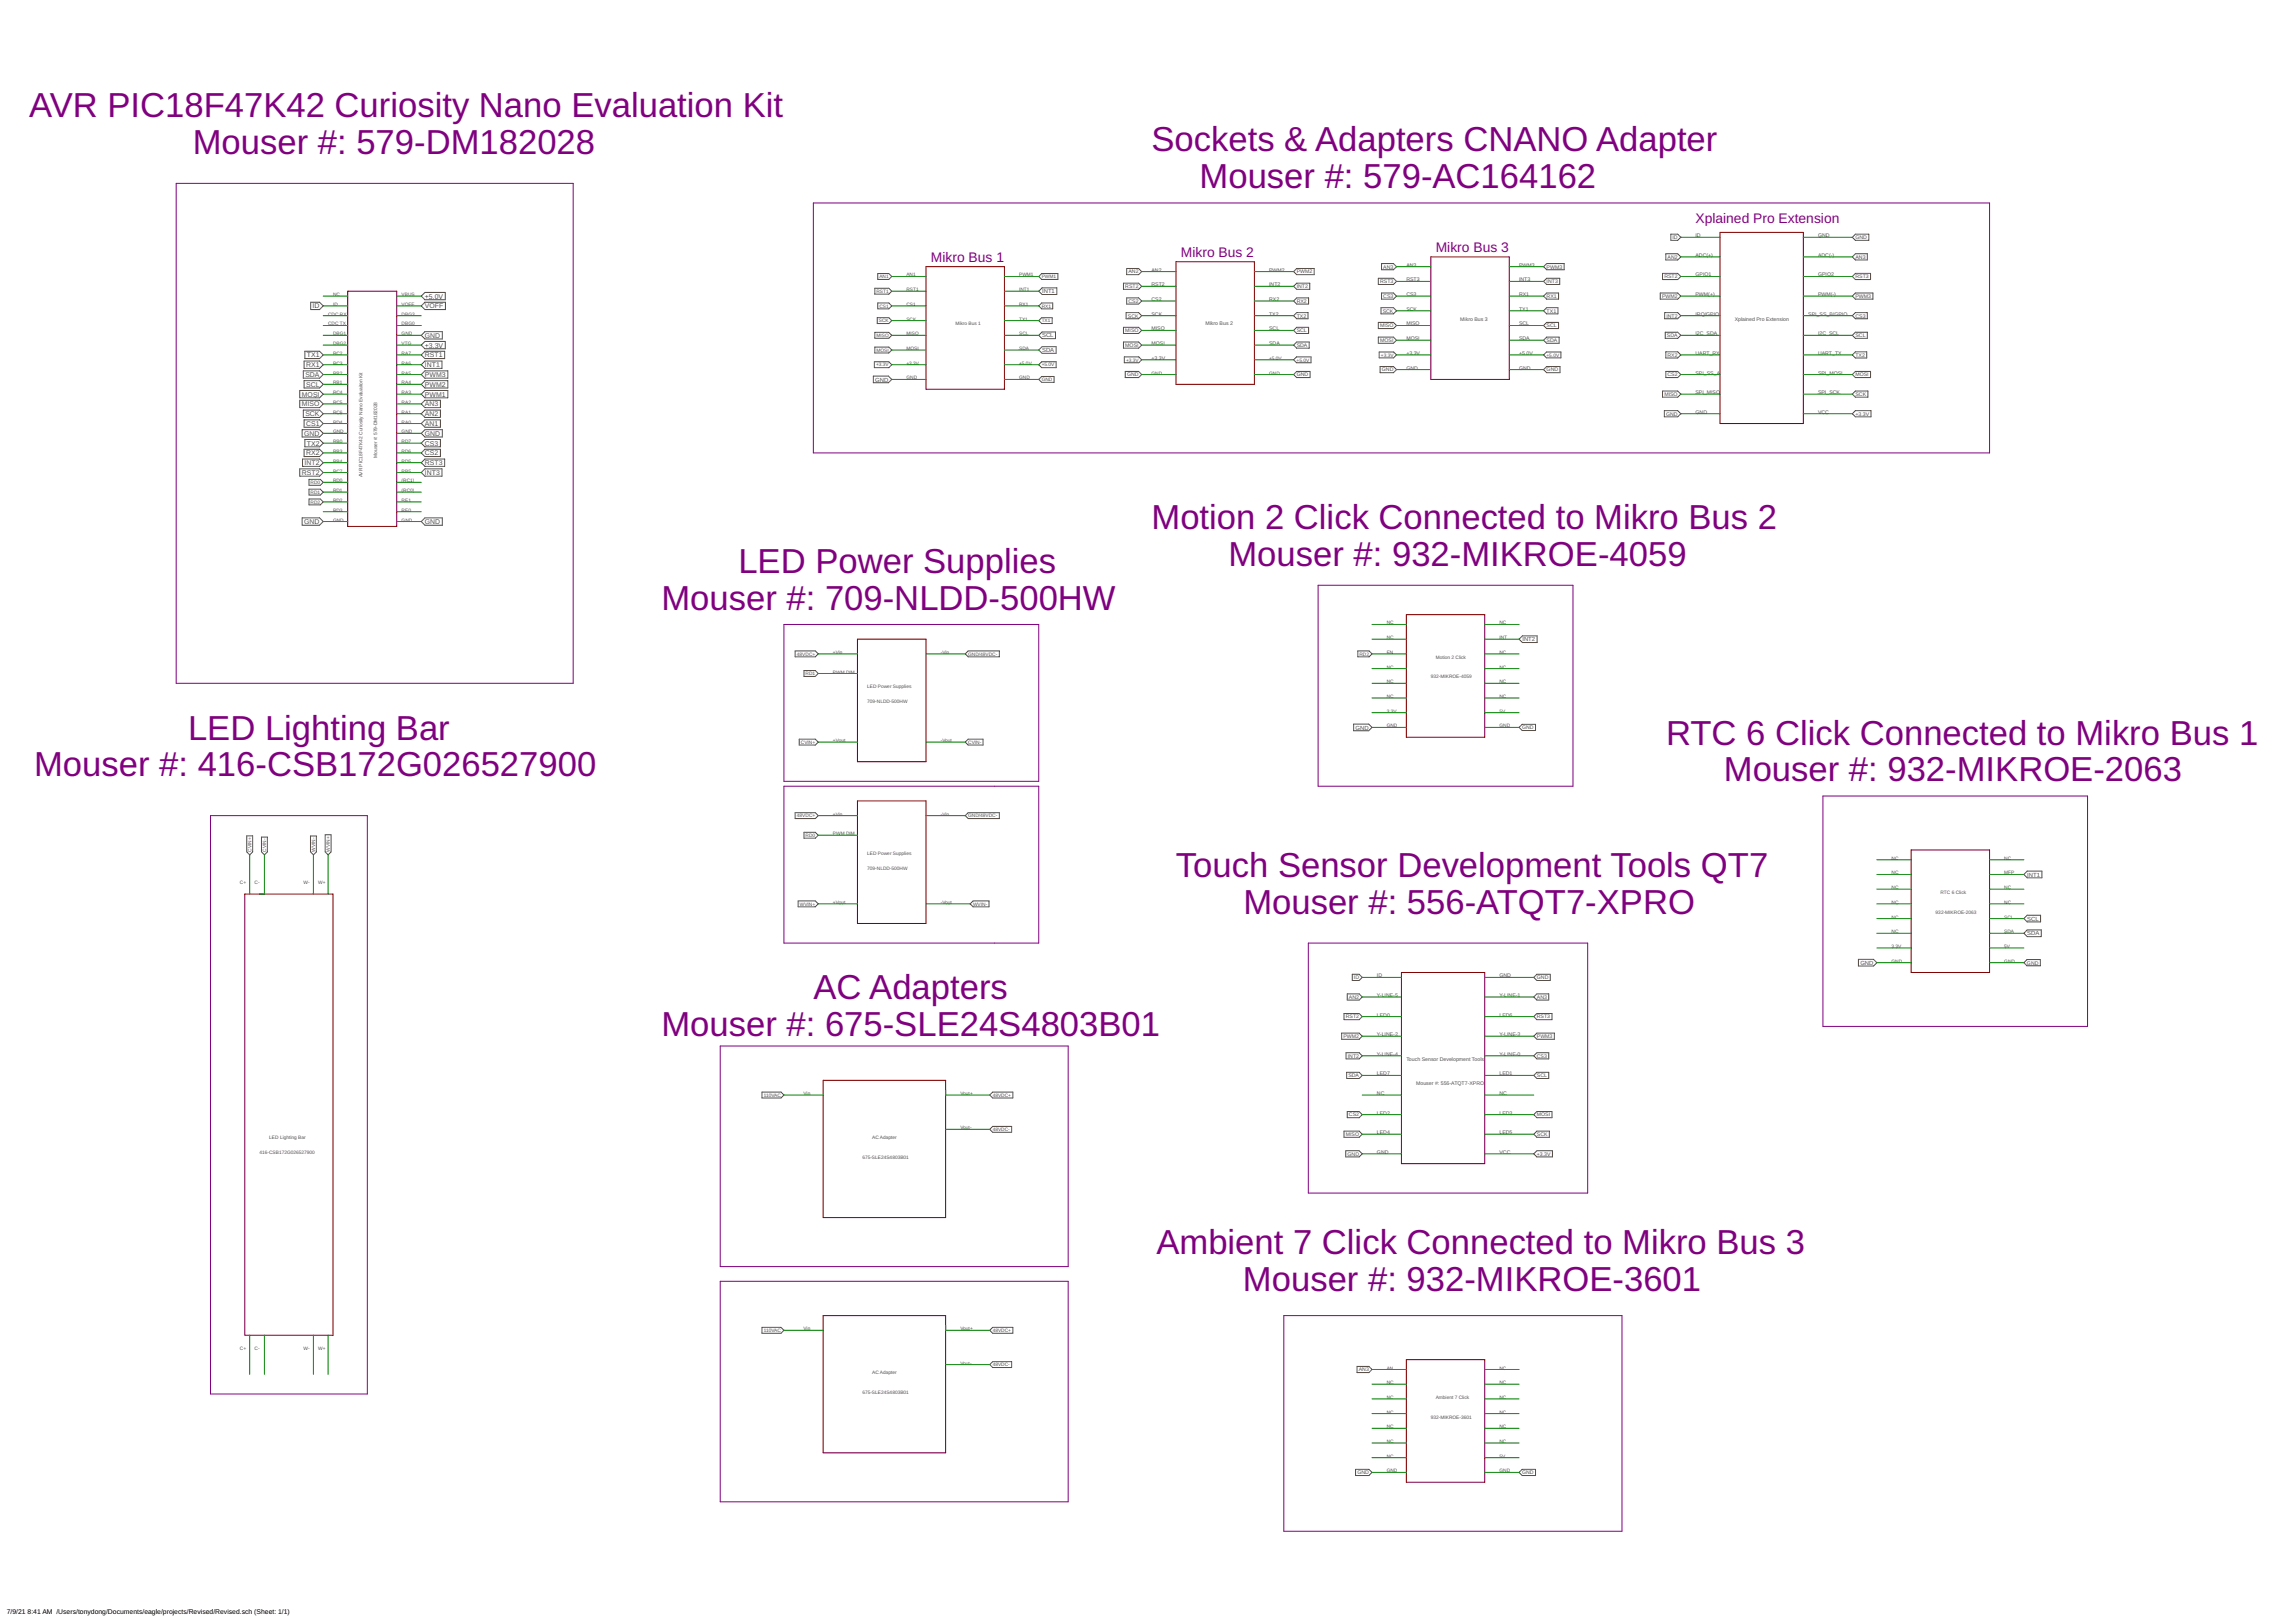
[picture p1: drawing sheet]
<svg xmlns="http://www.w3.org/2000/svg" width="1189mm" height="841mm" viewBox="0 0 1189 841" stroke-linecap="round" stroke-linejoin="round" font-family="sans-serif">
<defs><g id="words">
<g font-size="17.9" fill="#800080">
<text x="15" y="61">AVR PIC18F47K42 Curiosity Nano Evaluation Kit</text>
<text x="100" y="80">Mouser #: 579-DM182028</text>
<text x="597" y="79">Sockets &amp; Adapters CNANO Adapter</text>
<text x="622" y="98">Mouser #: 579-AC164162</text>
<text x="597" y="274">Motion 2 Click Connected to Mikro Bus 2</text>
<text x="637" y="293">Mouser #: 932-MIKROE-4059</text>
<text x="383" y="297">LED Power Supplies</text>
<text x="343" y="316">Mouser #: 709-NLDD-500HW</text>
<text x="97" y="383">LED Lighting Bar</text>
<text x="863" y="386">RTC 6 Click Connected to Mikro Bus 1</text>
<text x="18" y="402">Mouser #: 416-CSB172G026527900</text>
<text x="893" y="405">Mouser #: 932-MIKROE-2063</text>
<text x="609" y="454">Touch Sensor Development Tools QT7</text>
<text x="644" y="473">Mouser #: 556-ATQT7-XPRO</text>
<text x="422" y="518">AC Adapters</text>
<text x="343" y="537">Mouser #: 675-SLE24S4803B01</text>
<text x="599" y="650">Ambient 7 Click Connected to Mikro Bus 3</text>
<text x="644" y="669">Mouser #: 932-MIKROE-3601</text>
</g>
<g font-size="7.2" fill="#800080">
<text x="879" y="115">Xplained Pro Extension</text>
<text x="744" y="131">Mikro Bus 3</text>
<text x="482" y="136">Mikro Bus 1</text>
<text x="612" y="133">Mikro Bus 2</text>
</g>
<g font-size="3.6" fill="#505050">
<text x="220" y="155">+5.0V</text>
<text x="162" y="160">ID</text>
<text x="220" y="160">VOFF</text>
<text x="220" y="175">GND</text>
<text x="159" y="185">TX1</text>
<text x="220" y="185">RST1</text>
<text x="220" y="180">+3.3V</text>
<text x="159" y="190">RX1</text>
<text x="220" y="190">INT1</text>
<text x="158" y="195">SDA</text>
<text x="220" y="195">PWM3</text>
<text x="159" y="200">SCL</text>
<text x="220" y="200">PWM2</text>
<text x="156" y="205">MOSI</text>
<text x="220" y="205">PWM1</text>
<text x="156" y="211">MISO</text>
<text x="158" y="216">SCK</text>
<text x="220" y="216">AN2</text>
<text x="220" y="211">AN3</text>
<text x="159" y="221">CS1</text>
<text x="220" y="221">AN1</text>
<text x="158" y="226">GND</text>
<text x="220" y="226">GND</text>
<text x="159" y="231">TX2</text>
<text x="220" y="231">CS3</text>
<text x="159" y="236">RX2</text>
<text x="220" y="236">CS2</text>
<text x="158" y="241">INT2</text>
<text x="220" y="241">RST3</text>
<text x="156" y="246">RST2</text>
<text x="220" y="246">INT3</text>
<text x="158" y="272">GND</text>
<text x="220" y="272">GND</text>
</g>
<g font-size="3.5">
<text x="3" y="837">7/9/21</text>
<text x="14" y="837">8:41 AM /Users/tonydong/Documents/eagle/projects/Revised/Revised.sch (Sheet: 1/1)</text>
</g>
<g font-size="3.1" fill="#505050">
<text x="540" y="152">INT1</text>
<text x="540" y="175">SCL</text>
<text x="540" y="182">SDA</text>
<text x="454" y="198">GND</text>
<text x="789" y="332">INT2</text>
<text x="703" y="378">GND</text>
<text x="1051" y="454">INT1</text>
<text x="1051" y="477">SCL</text>
<text x="1051" y="485">SDA</text>
<text x="964" y="500">GND</text>
</g>
<g font-size="2.7" fill="#505050">
<text x="867" y="124">ID</text>
<text x="879" y="123">ID</text>
<text x="942" y="123">GND</text>
<text x="962" y="124">GND</text>
<text x="864" y="134">AN2</text>
<text x="879" y="133">ADC(+)</text>
<text x="942" y="133">ADC(-)</text>
<text x="962" y="134">AN3</text>
<text x="585" y="142">AN2</text>
<text x="597" y="141">AN2</text>
<text x="658" y="141">PWM2</text>
<text x="672" y="142">PWM2</text>
<text x="717" y="139">AN3</text>
<text x="729" y="138">AN3</text>
<text x="787" y="138">PWM3</text>
<text x="802" y="139">PWM3</text>
<text x="879" y="143">GPIO1</text>
<text x="942" y="143">GPIO2</text>
<text x="583" y="149">RST2</text>
<text x="597" y="148">RST2</text>
<text x="658" y="148">INT2</text>
<text x="672" y="149">INT2</text>
<text x="715" y="147">RST3</text>
<text x="729" y="146">RST3</text>
<text x="787" y="146">INT3</text>
<text x="802" y="147">INT3</text>
<text x="863" y="144">RST2</text>
<text x="962" y="144">RST3</text>
<text x="597" y="156">CS2</text>
<text x="658" y="156">RX2</text>
<text x="717" y="154">CS3</text>
<text x="729" y="153">CS3</text>
<text x="787" y="153">RX1</text>
<text x="802" y="154">RX1</text>
<text x="861" y="154">PWM2</text>
<text x="879" y="153">PWM(+)</text>
<text x="942" y="153">PWM(-)</text>
<text x="962" y="154">PWM3</text>
<text x="585" y="157">CS2</text>
<text x="672" y="157">RX2</text>
<text x="729" y="161">SCK</text>
<text x="787" y="161">TX1</text>
<text x="585" y="165">SCK</text>
<text x="597" y="164">SCK</text>
<text x="658" y="164">TX2</text>
<text x="672" y="165">TX2</text>
<text x="717" y="162">SCK</text>
<text x="757" y="166">Mikro Bus 3</text>
<text x="802" y="162">TX1</text>
<text x="864" y="165">INT2</text>
<text x="879" y="164">IRQ/GPIO</text>
<text x="899" y="166">Xplained Pro Extension</text>
<text x="937" y="164">SPI_SS_B/GPIO</text>
<text x="962" y="165">CS3</text>
<text x="583" y="172">MISO</text>
<text x="597" y="171">MISO</text>
<text x="625" y="169">Mikro Bus 2</text>
<text x="658" y="171">SCL</text>
<text x="672" y="172">SCL</text>
<text x="715" y="170">MISO</text>
<text x="729" y="169">MISO</text>
<text x="787" y="169">SCL</text>
<text x="802" y="170">SCL</text>
<text x="879" y="174">I2C_SDA</text>
<text x="942" y="174">I2C_SCL</text>
<text x="583" y="180">MOSI</text>
<text x="597" y="179">MOSI</text>
<text x="658" y="179">SDA</text>
<text x="672" y="180">SDA</text>
<text x="715" y="177">MOSI</text>
<text x="729" y="176">MOSI</text>
<text x="787" y="176">SDA</text>
<text x="802" y="177">SDA</text>
<text x="864" y="175">SDA</text>
<text x="962" y="175">SCL</text>
<text x="729" y="184">+3.3V</text>
<text x="787" y="184">+5.0V</text>
<text x="864" y="185">RX2</text>
<text x="879" y="184">UART_RX</text>
<text x="942" y="184">UART_TX</text>
<text x="962" y="185">TX2</text>
<text x="597" y="186">+3.3V</text>
<text x="729" y="192">GND</text>
<text x="787" y="192">GND</text>
<text x="584" y="195">GND</text>
<text x="672" y="195">GND</text>
<text x="716" y="192">GND</text>
<text x="802" y="192">GND</text>
<text x="864" y="195">CS2</text>
<text x="879" y="194">SPI_SS_A</text>
<text x="942" y="194">SPI_MOSI</text>
<text x="962" y="195">MOSI</text>
<text x="863" y="205">MISO</text>
<text x="879" y="204">SPI_MISO</text>
<text x="942" y="204">SPI_SCK</text>
<text x="962" y="205">SCK</text>
<text x="863" y="215">GND</text>
<text x="879" y="214">GND</text>
<text x="942" y="214">VCC</text>
<text x="962" y="215">+3.3V</text>
<text x="789" y="378">GND</text>
<text x="1050" y="500">GND</text>
<text x="702" y="507">ID</text>
<text x="714" y="506">ID</text>
<text x="777" y="506">GND</text>
<text x="796" y="507">GND</text>
<text x="699" y="518">AN2</text>
<text x="714" y="517">Y-LINE-5</text>
<text x="777" y="517">Y-LINE-1</text>
<text x="796" y="518">AN3</text>
<text x="697" y="528">RST2</text>
<text x="714" y="527">LED0</text>
<text x="777" y="527">LED6</text>
<text x="796" y="528">RST3</text>
<text x="696" y="538">PWM2</text>
<text x="714" y="537">Y-LINE-2</text>
<text x="777" y="537">Y-LINE-3</text>
<text x="796" y="538">PWM3</text>
<text x="699" y="548">INT2</text>
<text x="714" y="547">Y-LINE-4</text>
<text x="729" y="550">Touch Sensor Development Tools</text>
<text x="777" y="547">Y-LINE-0</text>
<text x="796" y="548">CS3</text>
<text x="714" y="557">LED7</text>
<text x="777" y="557">LED1</text>
<text x="699" y="558">SDA</text>
<text x="734" y="562">Mouser #: 556-ATQT7-XPRO</text>
<text x="796" y="558">SCL</text>
<text x="714" y="567">NC</text>
<text x="777" y="567">NC</text>
<text x="699" y="579">CS2</text>
<text x="714" y="578">LED2</text>
<text x="777" y="578">LED3</text>
<text x="796" y="579">MOSI</text>
<text x="714" y="588">LED4</text>
<text x="777" y="588">LED5</text>
<text x="697" y="589">MISO</text>
<text x="796" y="589">SCK</text>
<text x="698" y="599">GND</text>
<text x="714" y="598">GND</text>
<text x="777" y="598">VCC</text>
<text x="796" y="599">+3.3V</text>
<text x="704" y="711">AN3</text>
<text x="703" y="764">GND</text>
<text x="789" y="764">GND</text>
</g>
<g font-size="2.5" fill="#505050">
<text x="470" y="143">AN1</text>
<text x="528" y="143">PWM1</text>
<text x="456" y="144">AN1</text>
<text x="540" y="144">PWM1</text>
<text x="173" y="153">NC</text>
<text x="208" y="153">VBUS</text>
<text x="454" y="152">RST1</text>
<text x="470" y="151">RST1</text>
<text x="528" y="151">INT1</text>
<text x="173" y="159">ID</text>
<text x="208" y="159">VOFF</text>
<text x="456" y="159">CS1</text>
<text x="470" y="159">CS1</text>
<text x="528" y="159">RX1</text>
<text x="540" y="159">RX1</text>
<text x="170" y="164">CDC RX</text>
<text x="208" y="164">DBG3</text>
<text x="455" y="167">SCK</text>
<text x="470" y="166">SCK</text>
<text x="528" y="166">TX1</text>
<text x="540" y="167">TX1</text>
<text x="170" y="169">CDC TX</text>
<text x="173" y="174">DBG1</text>
<text x="208" y="174">GND</text>
<text x="208" y="169">DBG0</text>
<text x="470" y="174">MISO</text>
<text x="495" y="169">Mikro Bus 1</text>
<text x="528" y="174">SCL</text>
<text x="173" y="179">DBG2</text>
<text x="208" y="179">VTG</text>
<text x="454" y="175">MISO</text>
<text x="173" y="184">RC2</text>
<text x="208" y="184">RA7</text>
<text x="454" y="182">MOSI</text>
<text x="470" y="181">MOSI</text>
<text x="528" y="181">SDA</text>
<text x="716" y="185">+3.3V</text>
<text x="801" y="185">+5.0V</text>
<text x="173" y="189">RC3</text>
<text x="208" y="189">RA6</text>
<text x="454" y="190">+3.3V</text>
<text x="470" y="189">+3.3V</text>
<text x="528" y="189">+5.0V</text>
<text x="540" y="190">+5.0V</text>
<text x="584" y="187">+3.3V</text>
<text x="658" y="186">+5.0V</text>
<text x="672" y="187">+5.0V</text>
<text x="173" y="194">RB2</text>
<text x="208" y="194">RA5</text>
<text x="470" y="197">GND</text>
<text x="528" y="197">GND</text>
<text x="540" y="197">GND</text>
<text x="597" y="194">GND</text>
<text x="658" y="194">GND</text>
<text x="173" y="199">RB1</text>
<text x="208" y="199">RA4</text>
<text x="173" y="204">RC4</text>
<text x="173" y="209">RC5</text>
<text x="208" y="204">RA3</text>
<text x="208" y="209">RA2</text>
<text x="173" y="214">RC6</text>
<text x="208" y="214">RA1</text>
<text x="173" y="219">RD4</text>
<text x="208" y="219">RA0</text>
<text x="173" y="225">GND</text>
<text x="208" y="225">GND</text>
<text x="173" y="230">RB0</text>
<text x="208" y="230">RD7</text>
<text x="173" y="235">RB3</text>
<text x="173" y="240">RB4</text>
<text x="195" y="237" transform="rotate(-90 195 237)">Mouser #: 579-DM182028</text>
<text x="208" y="235">RD6</text>
<text x="208" y="240">RD5</text>
<text x="173" y="245">RC7</text>
<text x="208" y="245">RB5</text>
<text x="161" y="251">RD0</text>
<text x="173" y="250">RD0</text>
<text x="188" y="247" transform="rotate(-90 188 247)">AVR PIC18F47K42 Curiosity Nano Evaluaiton Kit</text>
<text x="208" y="250">(RC1)</text>
<text x="161" y="256">RD1</text>
<text x="173" y="255">RD1</text>
<text x="208" y="255">(RC0)</text>
<text x="161" y="261">RD2</text>
<text x="173" y="260">RD2</text>
<text x="208" y="260">RE1</text>
<text x="173" y="265">RD3</text>
<text x="208" y="265">RE0</text>
<text x="173" y="270">GND</text>
<text x="208" y="270">GND</text>
<text x="719" y="324">NC</text>
<text x="777" y="324">NC</text>
<text x="719" y="331">NC</text>
<text x="777" y="331">INT</text>
<text x="413" y="340">48VDC+</text>
<text x="432" y="339">+Vin</text>
<text x="488" y="339">-Vin</text>
<text x="502" y="340">GND/48VDC-</text>
<text x="705" y="340">RD2</text>
<text x="719" y="339">EN</text>
<text x="744" y="341">Motion 2 Click</text>
<text x="777" y="339">NC</text>
<text x="719" y="346">NC</text>
<text x="777" y="346">NC</text>
<text x="418" y="350">RD1</text>
<text x="432" y="349">PWM DIM</text>
<text x="742" y="352">932-MIKROE-4059</text>
<text x="449" y="357">LED Power Supplies</text>
<text x="719" y="354">NC</text>
<text x="777" y="354">NC</text>
<text x="449" y="364">709-NLDD-500HW</text>
<text x="719" y="362">NC</text>
<text x="777" y="362">NC</text>
<text x="719" y="369">3.3V</text>
<text x="777" y="369">5V</text>
<text x="719" y="377">GND</text>
<text x="777" y="377">GND</text>
<text x="415" y="385">CVIN+</text>
<text x="432" y="385">+Vout</text>
<text x="488" y="385">-Vout</text>
<text x="502" y="385">CVIN-</text>
<text x="413" y="424">48VDC+</text>
<text x="432" y="423">+Vin</text>
<text x="488" y="423">-Vin</text>
<text x="502" y="424">GND/48VDC-</text>
<text x="418" y="434">RD0</text>
<text x="432" y="433">PWM DIM</text>
<text x="130" y="441" transform="rotate(-90 130 441)">CVIN+</text>
<text x="138" y="441" transform="rotate(-90 138 441)">CVIN-</text>
<text x="163" y="441" transform="rotate(-90 163 441)">WVIN-</text>
<text x="171" y="441" transform="rotate(-90 171 441)">WVIN+</text>
<text x="449" y="443">LED Power Supplies</text>
<text x="980" y="446">NC</text>
<text x="1039" y="446">NC</text>
<text x="449" y="451">709-NLDD-500HW</text>
<text x="980" y="453">NC</text>
<text x="1039" y="453">MFP</text>
<text x="124" y="458">C+</text>
<text x="132" y="458">C-</text>
<text x="157" y="458">W-</text>
<text x="165" y="458">W+</text>
<text x="980" y="461">NC</text>
<text x="1039" y="461">NC</text>
<text x="1006" y="463">RTC 6 Click</text>
<text x="415" y="469">WVIN+</text>
<text x="432" y="468">+Vout</text>
<text x="488" y="468">-Vout</text>
<text x="504" y="469">WVIN-</text>
<text x="980" y="468">NC</text>
<text x="1003" y="473">932-MIKROE-2063</text>
<text x="1039" y="468">NC</text>
<text x="980" y="476">NC</text>
<text x="1039" y="476">SCL</text>
<text x="980" y="484">NC</text>
<text x="1039" y="484">SDA</text>
<text x="980" y="491">3.3V</text>
<text x="1039" y="491">5V</text>
<text x="980" y="499">GND</text>
<text x="1039" y="499">GND</text>
<text x="396" y="568">110VAC</text>
<text x="416" y="567">Vin</text>
<text x="498" y="567">Vout+</text>
<text x="514" y="568">48VDC+</text>
<text x="498" y="585">Vout-</text>
<text x="514" y="586">48VDC-</text>
<text x="140" y="590">LED Lighting Bar</text>
<text x="452" y="590">AC Adapter</text>
<text x="134" y="598">416-CSB172G026527900</text>
<text x="447" y="600">675-SLE24S4803B01</text>
<text x="416" y="689">Vin</text>
<text x="498" y="689">Vout+</text>
<text x="396" y="690">110VAC</text>
<text x="514" y="690">48VDC+</text>
<text x="124" y="700">C+</text>
<text x="132" y="700">C-</text>
<text x="157" y="700">W-</text>
<text x="165" y="700">W+</text>
<text x="498" y="707">Vout-</text>
<text x="452" y="712">AC Adapter</text>
<text x="514" y="708">48VDC-</text>
<text x="719" y="710">AN</text>
<text x="777" y="710">NC</text>
<text x="719" y="717">NC</text>
<text x="777" y="717">NC</text>
<text x="447" y="722">675-SLE24S4803B01</text>
<text x="719" y="725">NC</text>
<text x="744" y="725">Ambient 7 Click</text>
<text x="777" y="725">NC</text>
<text x="719" y="733">NC</text>
<text x="742" y="735">932-MIKROE-3601</text>
<text x="777" y="733">NC</text>
<text x="719" y="740">NC</text>
<text x="777" y="740">NC</text>
<text x="719" y="748">NC</text>
<text x="777" y="748">NC</text>
<text x="719" y="755">NC</text>
<text x="777" y="755">5V</text>
<text x="719" y="763">GND</text>
<text x="777" y="763">GND</text>
</g>
</g></defs>
<g fill="none" stroke="#505050" stroke-width=".52">
<path d="M584 139h6l2 2-2 1h-6zM716 137h6l2 1-2 2h-6zM800 138l2-1h9v3h-9zM863 132h6l2 1-2 2h-6zM866 121h3l2 2-2 2h-3zM962 121h7v4h-7l-2-2zM962 132h6v3h-6l-2-2zM161 157h5l2 2-2 1h-5zM218 159l2-2h11v3h-11zM218 153l2-1h11v3h-11zM453 149h8l1 2-1 1h-8zM455 142h6l1 1-1 2h-6z"/>
<path d="M455 157h6l1 2-1 1h-6zM538 143l2-1h8v3h-8zM538 159l2-2h6v3h-6zM538 151l2-2h8v4h-8zM582 147h8l2 1-2 2h-8zM584 154h6l2 2-2 2h-6zM670 141l2-2h9v3h-9zM670 156l2-2h6v4h-6zM670 148l2-1h7v3h-7zM714 144h8l2 2-2 1h-8zM716 159h6l2 2-2 2h-6zM716 152h6l2 1-2 2h-6z"/>
<path d="M800 146l2-2h6v3h-6zM802 152h6v3h-6l-2-2zM860 152h9l2 1-2 2h-9zM862 142h7l2 1-2 2h-7zM962 152h9v3h-9l-2-2zM962 142h7v3h-7l-2-2zM218 179l2-2h11v4h-11zM218 174l2-2h9v4h-9zM453 172h8l1 2-1 1h-8zM453 180h8l1 1-1 2h-8zM455 165h6l1 1-1 2h-6zM538 166l2-1h5v3h-5z"/>
<path d="M538 174l2-2h7v3h-7zM582 177h8l2 2-2 1h-8zM582 170h8l2 1-2 2h-8zM584 162h6l2 2-2 1h-6zM670 179l2-2h6v3h-6zM670 171l2-1h6v3h-6zM672 162h6v3h-6l-2-1zM714 167h8l2 2-2 1h-8zM714 175h8l2 1-2 2h-8zM800 161l2-2h5v4h-5zM800 169l2-2h6v3h-6zM800 176l2-1h6v3h-6z"/>
<path d="M863 162h6l2 2-2 1h-6zM863 172h6l2 2-2 1h-6zM962 162h6v3h-6l-2-1zM962 172h6v3h-6l-2-1zM157 192h9l2 2-2 2h-9zM158 197h8l2 2-2 2h-8zM158 187h8l2 2-2 2h-8zM158 182h8l2 2-2 2h-8zM218 184l2-2h10v4h-10zM218 194l2-2h12v4h-12zM218 199l2-2h12v4h-12zM218 189l2-2h9v4h-9z"/>
<path d="M453 195h7l2 2-2 1h-7zM453 187h8l1 2-1 2h-8zM538 197l2-2h6v3h-6zM538 181l2-1h7v3h-7zM538 189l2-2h7v4h-7zM583 185h7l2 1-2 2h-7zM583 192h7l2 2-2 2h-7zM670 194l2-2h7v4h-7zM670 186l2-1h7v3h-7zM715 182h7l2 2-2 1h-7zM715 190h7l2 2-2 1h-7zM800 192l2-2h6v3h-6z"/>
<path d="M801 182h8v3h-8l-1-1zM863 192h6l2 2-2 2h-6zM863 182h6l2 2-2 2h-6zM962 192h7v4h-7l-2-2zM962 182h5v4h-5l-2-2zM155 207h11l2 2-2 2h-11zM155 202h11l2 2-2 2h-11zM157 212h9l2 2-2 2h-9zM158 218h8l2 1-2 2h-8zM218 219l2-1h8v3h-8zM218 204l2-2h12v4h-12zM218 214l2-2h8v4h-8z"/>
<path d="M218 209l2-2h8v4h-8zM862 203h7l2 1-2 2h-7zM863 213h6l2 1-2 2h-6zM962 213h8v3h-8l-2-2zM962 203h6v3h-6l-2-2zM157 223h9l2 2-2 1h-9zM157 238h9l2 2-2 2h-9zM158 233h8l2 2-2 2h-8zM158 228h8l2 2-2 2h-8zM218 225l2-2h9v3h-9zM218 240l2-2h10v4h-10zM218 230l2-2h8v4h-8z"/>
<path d="M218 235l2-2h8v4h-8zM155 243h11l2 2-2 2h-11zM160 248h6l2 2-2 1h-6zM160 253h6l2 2-2 2h-6zM160 259h6l2 1-2 2h-6zM218 245l2-2h9v4h-9zM157 268h9l2 2-2 2h-9zM218 270l2-2h9v4h-9zM412 337h11l1 2-1 1h-11zM500 339l2-2h16v3h-16zM704 337h6l1 2-1 1h-6zM787 331l2-1h8v3h-8z"/>
<path d="M417 347h6l1 2-1 2h-6zM702 375h7l2 2-2 2h-7zM787 377l2-2h7v4h-7zM414 383h9l1 2-1 1h-9zM500 385l2-2h7v3h-7zM128 433h3v8l-2 2-1-2zM136 434h3v7l-2 2-1-2zM161 433h3v8l-2 2-1-2zM169 433h3v8l-2 2-1-2zM412 421h11l1 2-1 1h-11zM417 431h6l1 2-1 1h-6zM500 423l2-2h16v3h-16z"/>
<path d="M1051 451h7v4h-7l-2-2zM414 467h9l1 1-1 2h-9zM503 468l1-1h9v3h-9zM1051 474h7v4h-7l-2-2zM963 497h8l2 2-2 2h-8zM1050 497h7v3h-7l-1-1zM1051 482h7v3h-7l-2-1zM698 515h6l2 2-2 1h-6zM701 505h3l2 1-2 2h-3zM795 517l1-2h7v3h-7zM796 505h7v3h-7l-1-2zM695 535h9l2 2-2 2h-9z"/>
<path d="M697 525h7l2 2-2 1h-7zM795 537l1-2h10v4h-10zM795 527l1-2h8v3h-8zM698 546h6l2 1-2 2h-6zM698 556h6l2 1-2 2h-6zM795 547l1-1h7v3h-7zM795 557l1-1h7v3h-7zM395 566h10l1 1-1 2h-10zM513 567l1-1h11v3h-11zM698 576h6l2 2-2 1h-6zM795 578l1-2h8v3h-8zM513 585l1-1h10v3h-10z"/>
<path d="M697 586h7l2 2-2 1h-7zM697 596h7l2 2-2 2h-7zM795 598l1-2h9v4h-9zM795 588l1-2h7v3h-7zM395 688h10l1 1-1 2h-10zM513 689l1-1h11v3h-11zM513 707l1-1h10v3h-10zM703 708h6l2 2-2 1h-6zM703 761h6l2 2-2 2h-6zM787 763l2-2h7v4h-7z"/>
</g>
<g fill="none" stroke="#800000" stroke-width=".52">
<path d="M480 138h41v64h-41zM609 136h41v63h-41zM742 133h40v64h-40zM891 120h44v99h-44zM180 151h26v122h-26zM729 319h40v63h-40zM444 331h36v64h-36zM444 415h36v64h-36zM990 440h41v64h-41zM127 463h46v229h-46zM726 504h43v99h-43zM427 560h63v71h-63z"/>
<path d="M427 682h63v71h-63zM729 705h40v63h-40z"/>
</g>
<g fill="none" stroke="#008000" stroke-width=".52">
<path d="M724 138h18M782 138h18M871 123h20M871 133h20M935 123h25M935 133h25M168 159h12M168 153h12M206 159h12M206 153h12M462 159h18M462 151h18"/>
<path d="M462 143h18M521 159h17M521 151h17M521 143h17M592 141h17M592 156h17M592 148h17M650 141h20M650 156h20M650 148h20M724 153h18M724 146h18"/>
<path d="M782 153h18M782 146h18M871 153h20M871 143h20M935 153h25M935 143h25M168 164h12M168 169h12M168 174h12M168 179h12M206 164h12M206 169h12"/>
<path d="M206 174h12M206 179h12M462 174h18M462 166h18M521 174h17M521 166h17M592 164h17M592 179h17M592 171h17M650 164h20M650 179h20M650 171h20"/>
<path d="M724 169h18M724 161h18M724 176h18M782 169h18M782 161h18M782 176h18M871 164h20M871 174h20M935 164h25M935 174h25M168 194h12M168 184h12"/>
<path d="M168 199h12M168 189h12M206 194h12M206 184h12M206 199h12M206 189h12M462 197h18M462 189h18M462 181h18M521 197h17M521 189h17M521 181h17"/>
<path d="M592 194h17M592 186h17M650 194h20M650 186h20M724 192h18M724 184h18M782 192h18M782 184h18M871 194h20M871 184h20M935 194h25M935 184h25"/>
<path d="M168 214h12M168 204h12M168 219h12M168 209h12M206 214h12M206 204h12M206 219h12M206 209h12M871 214h20M871 204h20M935 214h25M935 204h25"/>
<path d="M168 225h12M168 230h12M168 240h12M168 235h12M206 225h12M206 230h12M206 240h12M206 235h12M168 245h12M168 250h12M168 255h12M206 245h12"/>
<path d="M206 250h12M206 255h12M168 270h12M168 260h12M168 265h12M206 270h12M206 260h12M206 265h12M424 339h20M480 339h20M711 339h18M711 331h18"/>
<path d="M711 324h18M769 339h18M769 331h18M769 324h18M424 349h20M711 346h18M711 354h18M769 346h18M769 354h18M711 377h18M711 362h18M711 369h18"/>
<path d="M769 377h18M769 362h18M769 369h18M424 385h20M480 385h20M424 423h20M424 433h20M480 423h20M129 443v20M137 443v20h-3M162 443v20M170 443v20"/>
<path d="M973 453h17M973 446h17M1031 453h18M1031 446h18M424 468h20M480 468h23M973 476h17M973 468h17M973 461h17M1031 476h18M1031 468h18M1031 461h18"/>
<path d="M973 499h17M973 484h17M973 491h17M1031 499h18M1031 484h18M1031 491h18M706 506h20M706 517h20M769 506h26M769 517h26M706 537h20M706 527h20"/>
<path d="M769 537h26M769 527h26M706 547h20M706 557h20M769 547h26M769 557h26M406 567h21M490 565v2h23M706 578h20M706 567h20M769 578h26M769 567h26"/>
<path d="M490 585h23M706 598h20M706 588h20M769 598h26M769 588h26M129 692v20M137 692v20M162 692v20M170 692v20M406 689h21M490 687v2h23M490 707h23"/>
<path d="M711 710h18M711 717h18M769 710h18M769 717h18M711 733h18M711 725h18M769 733h18M769 725h18M711 755h18M711 748h18M711 740h18M769 755h18"/>
<path d="M769 748h18M769 740h18M711 763h18M769 763h18"/>
</g>
<path d="M91 95h206v259h-206zM422 105h609v130h-609zM683 303h132v104h-132zM406 324h132v81h-132zM406 407h132v82h-132zM945 412h137v120h-137zM109 423h81v299h-81zM678 489h145v129h-145zM373 542h181v114h-181zM373 664h181v114h-181zM665 682h176v111h-176z" fill="none" stroke="#800080" stroke-width=".52"/>
<use href="#words"/>
</svg>
